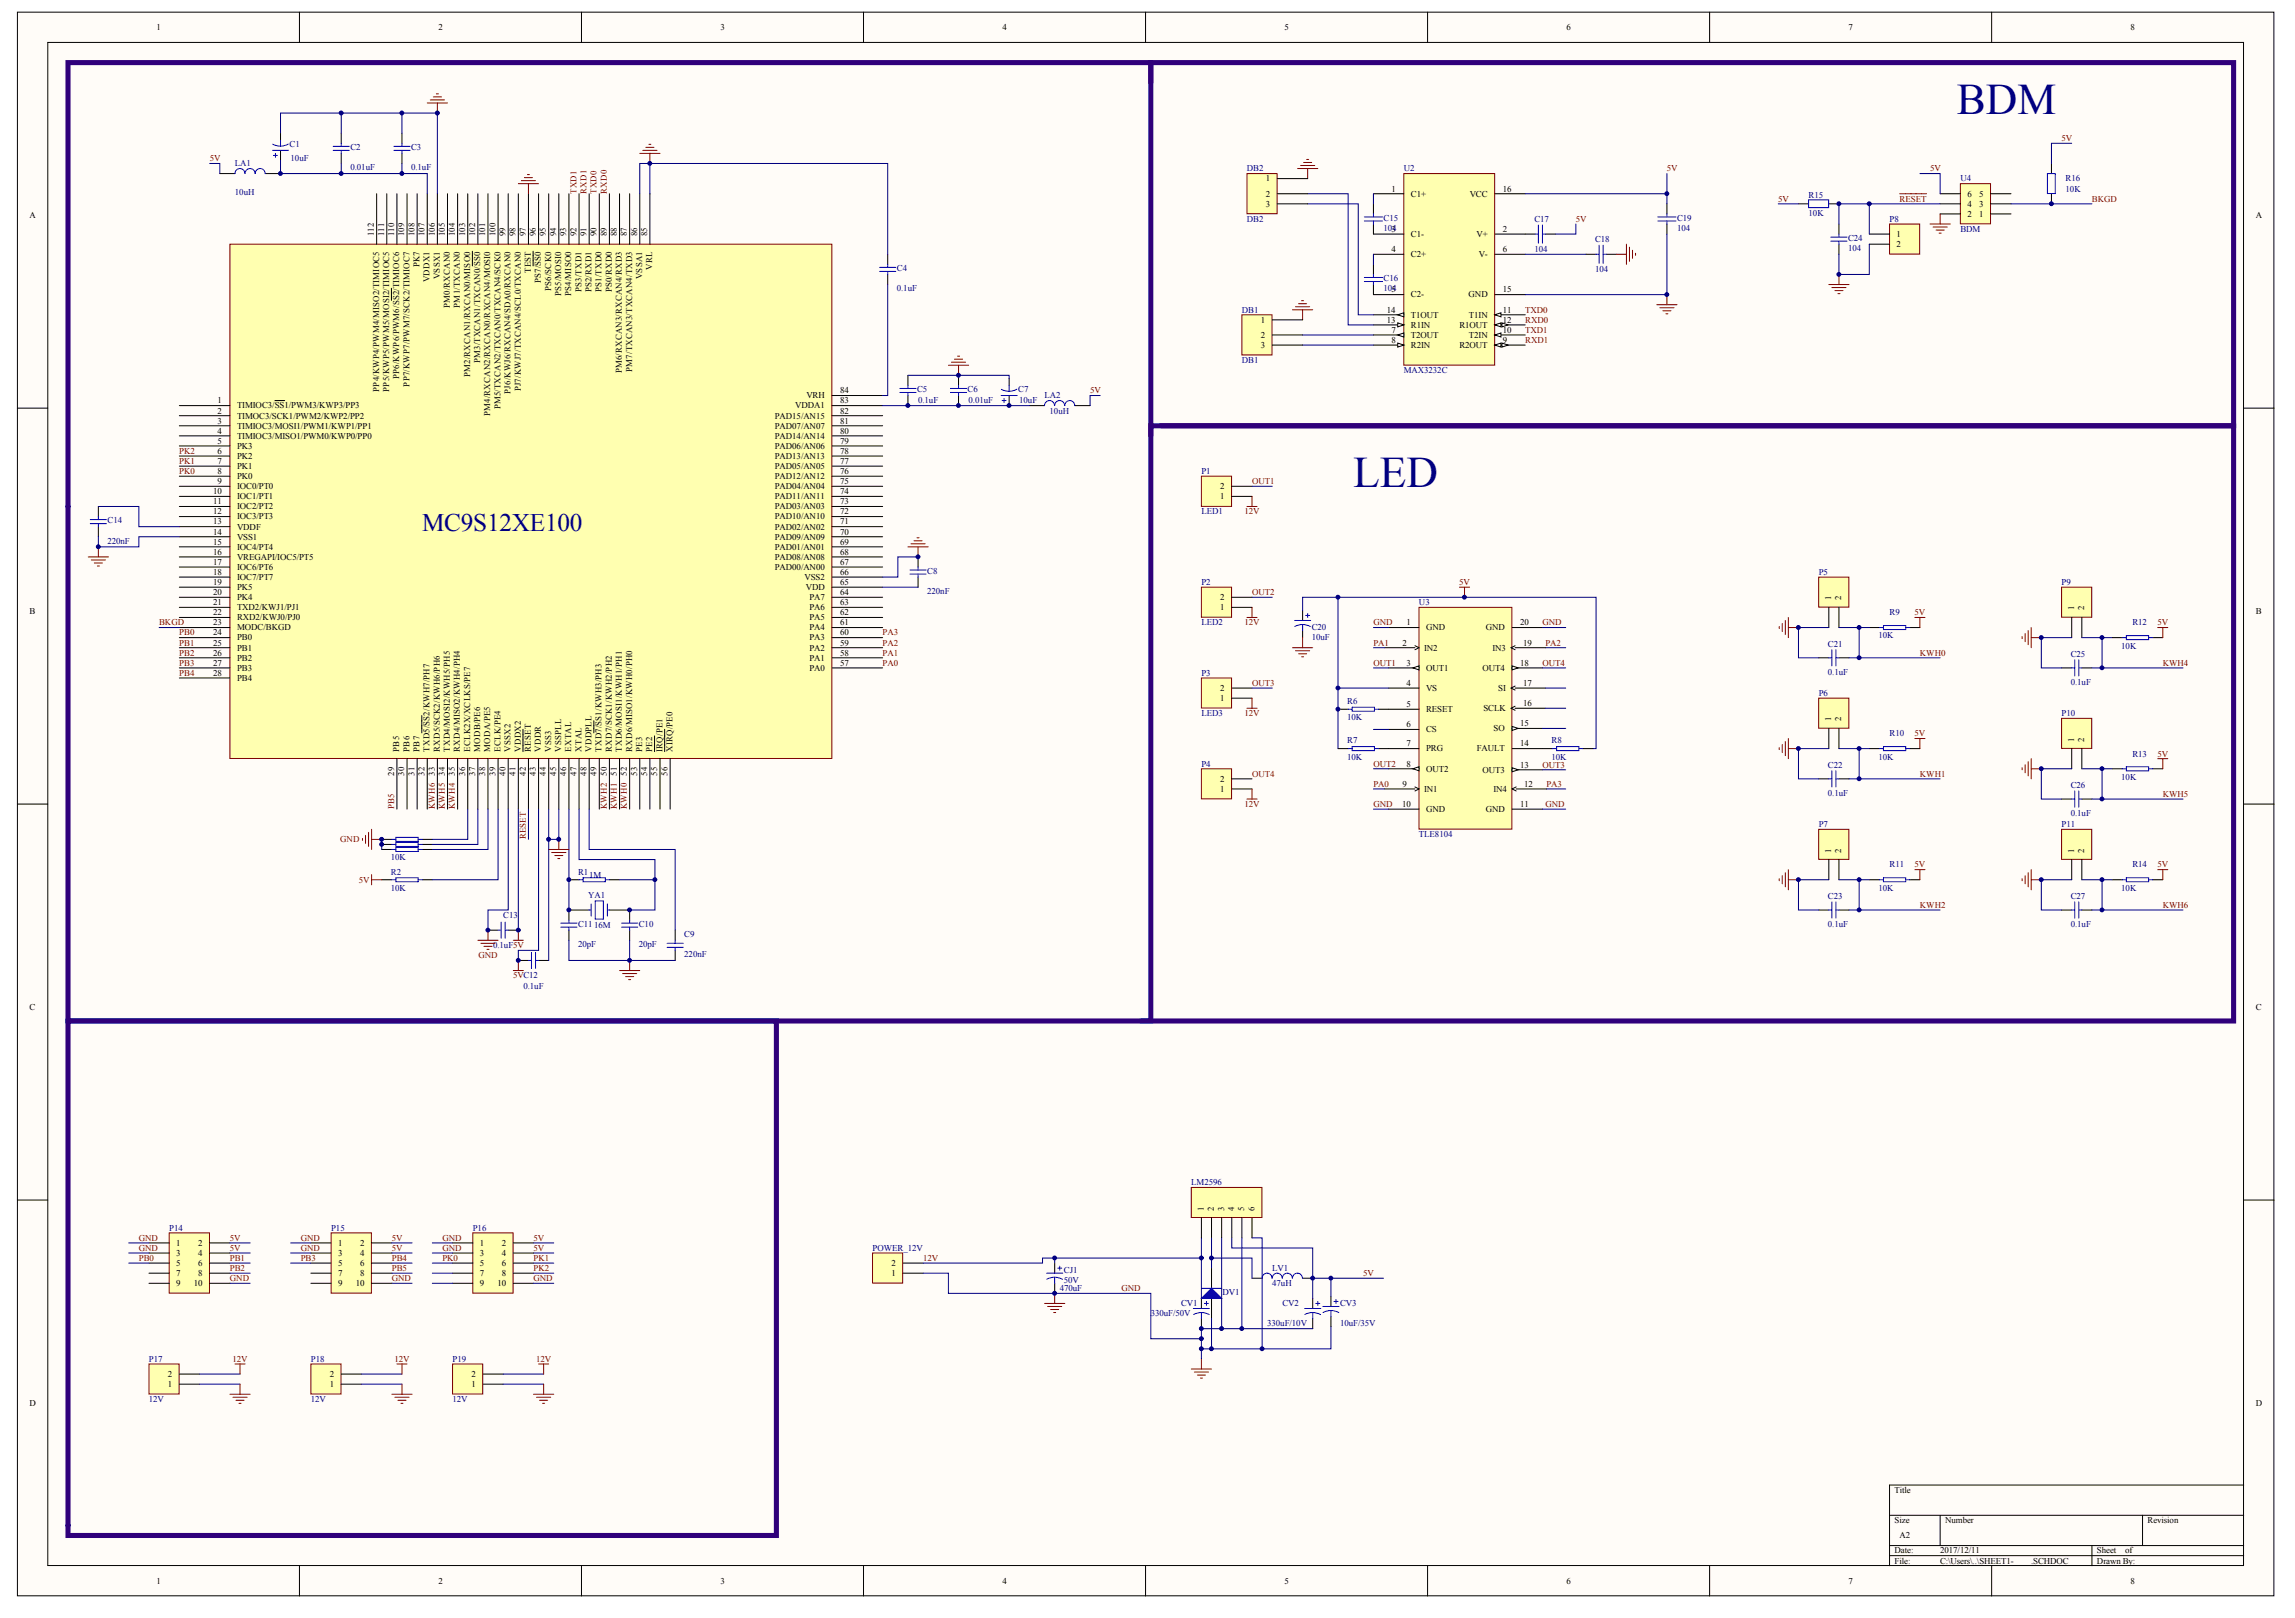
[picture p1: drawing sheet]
<svg xmlns="http://www.w3.org/2000/svg" width="287mm" height="202mm" viewBox="0 0 287 202" stroke-linecap="round" stroke-linejoin="round" font-family="sans-serif">
<defs><g id="words">
<g font-size="5.5" fill="#000080">
<text x="244.5" y="14.2">BDM</text>
<text x="169.1" y="60.8">LED</text>
</g>
<text font-size="3.2" fill="#000080" x="52.8" y="66.4">MC9S12XE100</text>
<g font-size="1.1">
<text x="19.5" y="3.8">1</text>
<text x="54.8" y="3.8">2</text>
<text x="90" y="3.8">3</text>
<text x="125.3" y="3.8">4</text>
<text x="160.5" y="3.8">5</text>
<text x="195.8" y="3.8">6</text>
<text x="231" y="3.8">7</text>
<text x="266.3" y="3.8">8</text>
<text x="158.2" y="22.7">1</text>
<text x="173.9" y="23.9">1</text>
<text x="187.8" y="23.9">16</text>
<text x="3.7" y="27.2">A</text>
<text x="46.7" y="29.5" transform="rotate(-90 46.7 29.5)">112</text>
<text x="48" y="29.5" transform="rotate(-90 48 29.5)">111</text>
<text x="49.3" y="29.5" transform="rotate(-90 49.3 29.5)">110</text>
<text x="50.5" y="29.5" transform="rotate(-90 50.5 29.5)">109</text>
<text x="51.8" y="29.5" transform="rotate(-90 51.8 29.5)">108</text>
<text x="53.1" y="29.5" transform="rotate(-90 53.1 29.5)">107</text>
<text x="54.3" y="29.5" transform="rotate(-90 54.3 29.5)">106</text>
<text x="55.6" y="29.5" transform="rotate(-90 55.6 29.5)">105</text>
<text x="56.9" y="29.5" transform="rotate(-90 56.9 29.5)">104</text>
<text x="58.1" y="29.5" transform="rotate(-90 58.1 29.5)">103</text>
<text x="59.4" y="29.5" transform="rotate(-90 59.4 29.5)">102</text>
<text x="60.6" y="29.5" transform="rotate(-90 60.6 29.5)">101</text>
<text x="61.9" y="29.5" transform="rotate(-90 61.9 29.5)">100</text>
<text x="63.2" y="29.5" transform="rotate(-90 63.2 29.5)">99</text>
<text x="64.4" y="29.5" transform="rotate(-90 64.4 29.5)">98</text>
<text x="65.7" y="29.5" transform="rotate(-90 65.7 29.5)">97</text>
<text x="67" y="29.5" transform="rotate(-90 67 29.5)">96</text>
<text x="68.2" y="29.5" transform="rotate(-90 68.2 29.5)">95</text>
<text x="69.5" y="29.5" transform="rotate(-90 69.5 29.5)">94</text>
<text x="70.8" y="29.5" transform="rotate(-90 70.8 29.5)">93</text>
<text x="72" y="29.5" transform="rotate(-90 72 29.5)">92</text>
<text x="73.3" y="29.5" transform="rotate(-90 73.3 29.5)">91</text>
<text x="74.6" y="29.5" transform="rotate(-90 74.6 29.5)">90</text>
<text x="75.8" y="29.5" transform="rotate(-90 75.8 29.5)">89</text>
<text x="77.1" y="29.5" transform="rotate(-90 77.1 29.5)">88</text>
<text x="78.3" y="29.5" transform="rotate(-90 78.3 29.5)">87</text>
<text x="79.6" y="29.5" transform="rotate(-90 79.6 29.5)">86</text>
<text x="80.9" y="29.5" transform="rotate(-90 80.9 29.5)">85</text>
<text x="158.2" y="24.6">2</text>
<text x="158.2" y="25.8">3</text>
<text x="173.9" y="29">3</text>
<text x="176.3" y="24.6">C1+</text>
<text x="176.3" y="29.6">C1-</text>
<text x="183.7" y="24.6">VCC</text>
<text x="184.5" y="29.6">V+</text>
<text x="187.8" y="29">2</text>
<text x="237" y="29.6">1</text>
<text x="245.9" y="27.1">2</text>
<text x="245.9" y="25.8">4</text>
<text x="245.9" y="24.6">6</text>
<text x="247.4" y="27.1">1</text>
<text x="247.4" y="25.8">3</text>
<text x="247.4" y="24.6">5</text>
<text x="281.9" y="27.2">A</text>
<text x="52.4" y="33.4" transform="rotate(-90 52.4 33.4)">PK7</text>
<text x="53.7" y="35.2" transform="rotate(-90 53.7 35.2)">VDDX1</text>
<text x="55" y="34.9" transform="rotate(-90 55 34.9)">VSSX1</text>
<text x="66.3" y="34.1" transform="rotate(-90 66.3 34.1)">TEST</text>
<text x="67.6" y="35.4" transform="rotate(-90 67.6 35.4)">PS7/SS0</text>
<text x="80.2" y="34.9" transform="rotate(-90 80.2 34.9)">VSSA1</text>
<text x="81.5" y="33.7" transform="rotate(-90 81.5 33.7)">VRL</text>
<text x="173.9" y="31.5">4</text>
<text x="176.3" y="32.1">C2+</text>
<text x="184.8" y="32.1">V-</text>
<text x="187.8" y="31.5">6</text>
<text x="237" y="30.9">2</text>
<text x="56.2" y="38.5" transform="rotate(-90 56.2 38.5)">PM0/RXCAN0</text>
<text x="57.5" y="38.4" transform="rotate(-90 57.5 38.4)">PM1/TXCAN0</text>
<text x="68.9" y="36.3" transform="rotate(-90 68.9 36.3)">PS6/SCK0</text>
<text x="70.1" y="37" transform="rotate(-90 70.1 37)">PS5/MOSI0</text>
<text x="71.4" y="37" transform="rotate(-90 71.4 37)">PS4/MISO0</text>
<text x="72.7" y="36.5" transform="rotate(-90 72.7 36.5)">PS3/TXD1</text>
<text x="73.9" y="36.5" transform="rotate(-90 73.9 36.5)">PS2/RXD1</text>
<text x="75.2" y="36.5" transform="rotate(-90 75.2 36.5)">PS1/TXD0</text>
<text x="76.5" y="36.5" transform="rotate(-90 76.5 36.5)">PS0/RXD0</text>
<text x="157.6" y="40.3">1</text>
<text x="173.3" y="39.1">14</text>
<text x="173.3" y="40.3">13</text>
<text x="173.9" y="41.6">7</text>
<text x="173.9" y="36.5">5</text>
<text x="176.3" y="39.7">T1OUT</text>
<text x="176.3" y="40.9">R1IN</text>
<text x="176.3" y="37.2">C2-</text>
<text x="182.4" y="40.9">R1OUT</text>
<text x="183.5" y="37.2">GND</text>
<text x="183.6" y="39.7">T1IN</text>
<text x="187.8" y="39.1">11</text>
<text x="187.8" y="41.6">10</text>
<text x="187.8" y="40.3">12</text>
<text x="187.8" y="36.5">15</text>
<text x="49.9" y="47.3" transform="rotate(-90 49.9 47.3)">PP6/KWP6/PWM6/SS2/TIMIOC6</text>
<text x="58.7" y="47.1" transform="rotate(-90 58.7 47.1)">PM2/RXCAN1/RXCAN0/MISO0</text>
<text x="60" y="45.4" transform="rotate(-90 60 45.4)">PM3/TXCAN1/TXCAN0/SS0</text>
<text x="77.7" y="46.6" transform="rotate(-90 77.7 46.6)">PM6/RXCAN3/RXCAN4/RXD3</text>
<text x="79" y="46.5" transform="rotate(-90 79 46.5)">PM7/TXCAN3/TXCAN4/TXD3</text>
<text x="157.6" y="42.2">2</text>
<text x="157.6" y="43.5">3</text>
<text x="173.9" y="42.8">8</text>
<text x="176.3" y="42.2">T2OUT</text>
<text x="176.3" y="43.5">R2IN</text>
<text x="182.4" y="43.5">R2OUT</text>
<text x="183.6" y="42.2">T2IN</text>
<text x="187.8" y="42.8">9</text>
<text x="27.2" y="50.4">1</text>
<text x="27.2" y="51.7">2</text>
<text x="27.2" y="52.9">3</text>
<text x="29.6" y="51">TIMIOC3/SS1/PWM3/KWP3/PP3</text>
<text x="29.6" y="52.3">TIMOC3/SCK1/PWM2/KWP2/PP2</text>
<text x="29.6" y="53.6">TIMIOC3/MOSI1/PWM1/KWP1/PP1</text>
<text x="47.4" y="48.9" transform="rotate(-90 47.4 48.9)">PP4/KWP4/PWM4/MISO2/TIMIOC5</text>
<text x="48.6" y="48.9" transform="rotate(-90 48.6 48.9)">PP5/KWP5/PWM5/MOSI2/TIMIOC5</text>
<text x="51.2" y="48.3" transform="rotate(-90 51.2 48.3)">PP7/KWP7/PWM7/SCK2/TIMIOC7</text>
<text x="61.3" y="52" transform="rotate(-90 61.3 52)">PM4/RXCAN2/RXCAN0/RXCAN4/MOSI0</text>
<text x="62.5" y="51.1" transform="rotate(-90 62.5 51.1)">PM5/TXCAN2/TXCAN0/TXCAN4/SCK0</text>
<text x="63.8" y="49.2" transform="rotate(-90 63.8 49.2)">PJ6/KWJ6/RXCAN4/SDA0/RXCAN0</text>
<text x="65.1" y="48.9" transform="rotate(-90 65.1 48.9)">PJ7/KWJ7/TXCAN4/SCL0/TXCAN0</text>
<text x="96.8" y="53.6">PAD07/AN07</text>
<text x="96.8" y="52.3">PAD15/AN15</text>
<text x="99.4" y="51">VDDA1</text>
<text x="100.8" y="49.8">VRH</text>
<text x="105" y="52.9">81</text>
<text x="105" y="51.7">82</text>
<text x="105" y="50.4">83</text>
<text x="105" y="49.1">84</text>
<text x="27.2" y="54.2">4</text>
<text x="27.2" y="55.4">5</text>
<text x="27.2" y="56.7">6</text>
<text x="27.2" y="58">7</text>
<text x="27.2" y="59.2">8</text>
<text x="29.6" y="54.8">TIMIOC3/MISO1/PWM0/KWP0/PP0</text>
<text x="29.6" y="56.1">PK3</text>
<text x="29.6" y="57.3">PK2</text>
<text x="29.6" y="58.6">PK1</text>
<text x="29.6" y="59.9">PK0</text>
<text x="96.8" y="59.9">PAD12/AN12</text>
<text x="96.8" y="58.6">PAD05/AN05</text>
<text x="96.8" y="57.3">PAD13/AN13</text>
<text x="96.8" y="56.1">PAD06/AN06</text>
<text x="96.8" y="54.8">PAD14/AN14</text>
<text x="105" y="59.2">76</text>
<text x="105" y="58">77</text>
<text x="105" y="56.7">78</text>
<text x="105" y="55.4">79</text>
<text x="105" y="54.2">80</text>
<text x="26.6" y="61.7">10</text>
<text x="26.6" y="63">11</text>
<text x="26.6" y="64.3">12</text>
<text x="26.6" y="65.5">13</text>
<text x="27.2" y="60.5">9</text>
<text x="29.6" y="61.1">IOC0/PT0</text>
<text x="29.6" y="62.4">IOC1/PT1</text>
<text x="29.6" y="63.6">IOC2/PT2</text>
<text x="29.6" y="64.9">IOC3/PT3</text>
<text x="96.8" y="64.9">PAD10/AN10</text>
<text x="96.8" y="63.6">PAD03/AN03</text>
<text x="96.8" y="62.4">PAD11/AN11</text>
<text x="96.8" y="61.1">PAD04/AN04</text>
<text x="105" y="65.5">71</text>
<text x="105" y="64.3">72</text>
<text x="105" y="63">73</text>
<text x="105" y="61.7">74</text>
<text x="105" y="60.5">75</text>
<text x="152.5" y="62.4">1</text>
<text x="152.5" y="61.1">2</text>
<text x="26.6" y="66.8">14</text>
<text x="26.6" y="68">15</text>
<text x="26.6" y="69.3">16</text>
<text x="26.6" y="70.6">17</text>
<text x="26.6" y="71.8">18</text>
<text x="29.6" y="66.2">VDDF</text>
<text x="29.6" y="67.4">VSS1</text>
<text x="29.6" y="68.7">IOC4/PT4</text>
<text x="29.6" y="69.9">VREGAPI/IOC5/PT5</text>
<text x="29.6" y="71.2">IOC6/PT6</text>
<text x="96.8" y="71.2">PAD00/AN00</text>
<text x="96.8" y="69.9">PAD08/AN08</text>
<text x="96.8" y="68.7">PAD01/AN01</text>
<text x="96.8" y="67.4">PAD09/AN09</text>
<text x="96.8" y="66.2">PAD02/AN02</text>
<text x="105" y="71.8">66</text>
<text x="105" y="70.6">67</text>
<text x="105" y="69.3">68</text>
<text x="105" y="68">69</text>
<text x="105" y="66.8">70</text>
<text x="3.7" y="76.7">B</text>
<text x="26.6" y="73.1">19</text>
<text x="26.6" y="74.3">20</text>
<text x="26.6" y="75.6">21</text>
<text x="26.6" y="76.9">22</text>
<text x="29.6" y="72.5">IOC7/PT7</text>
<text x="29.6" y="73.7">PK5</text>
<text x="29.6" y="75">PK4</text>
<text x="29.6" y="76.2">TXD2/KWJ1/PJ1</text>
<text x="29.6" y="77.5">RXD2/KWJ0/PJ0</text>
<text x="100.5" y="72.5">VSS2</text>
<text x="100.7" y="73.7">VDD</text>
<text x="101.1" y="77.5">PA5</text>
<text x="101.1" y="76.2">PA6</text>
<text x="101.1" y="75">PA7</text>
<text x="105" y="76.9">62</text>
<text x="105" y="75.6">63</text>
<text x="105" y="74.3">64</text>
<text x="105" y="73.1">65</text>
<text x="152.5" y="76.2">1</text>
<text x="152.5" y="75">2</text>
<text x="228.8" y="75" transform="rotate(-90 228.8 75)">1</text>
<text x="230.1" y="75" transform="rotate(-90 230.1 75)">2</text>
<text x="259.2" y="76.3" transform="rotate(-90 259.2 76.3)">1</text>
<text x="260.5" y="76.3" transform="rotate(-90 260.5 76.3)">2</text>
<text x="281.9" y="76.7">B</text>
<text x="26.6" y="78.1">23</text>
<text x="26.6" y="79.4">24</text>
<text x="26.6" y="80.6">25</text>
<text x="26.6" y="81.9">26</text>
<text x="26.6" y="83.2">27</text>
<text x="29.6" y="78.8">MODC/BKGD</text>
<text x="29.6" y="80">PB0</text>
<text x="29.6" y="81.3">PB1</text>
<text x="29.6" y="82.5">PB2</text>
<text x="29.6" y="83.8">PB3</text>
<text x="101.1" y="83.8">PA0</text>
<text x="101.1" y="82.5">PA1</text>
<text x="101.1" y="81.3">PA2</text>
<text x="101.1" y="80">PA3</text>
<text x="101.1" y="78.8">PA4</text>
<text x="105" y="83.2">57</text>
<text x="105" y="81.9">58</text>
<text x="105" y="80.6">59</text>
<text x="105" y="79.4">60</text>
<text x="105" y="78.1">61</text>
<text x="175.3" y="80.6">2</text>
<text x="175.8" y="78.1">1</text>
<text x="175.8" y="83.2">3</text>
<text x="178" y="81.3">IN2</text>
<text x="178.2" y="78.8">GND</text>
<text x="178.2" y="83.8">OUT1</text>
<text x="185.3" y="83.8">OUT4</text>
<text x="185.7" y="78.8">GND</text>
<text x="186.5" y="81.3">IN3</text>
<text x="190" y="83.2">18</text>
<text x="190" y="78.1">20</text>
<text x="190.4" y="80.6">19</text>
<text x="26.6" y="84.4">28</text>
<text x="29.6" y="85.1">PB4</text>
<text x="152.5" y="87.6">1</text>
<text x="152.5" y="86.3">2</text>
<text x="175.8" y="85.7">4</text>
<text x="175.8" y="88.3">5</text>
<text x="178.2" y="86.3">VS</text>
<text x="178.2" y="89">RESET</text>
<text x="185.4" y="88.8">SCLK</text>
<text x="187.2" y="86.3">SI</text>
<text x="190.4" y="88.2">16</text>
<text x="190.4" y="85.7">17</text>
<text x="49.9" y="93.9" transform="rotate(-90 49.9 93.9)">PB5</text>
<text x="51.2" y="93.9" transform="rotate(-90 51.2 93.9)">PB6</text>
<text x="52.4" y="93.9" transform="rotate(-90 52.4 93.9)">PB7</text>
<text x="53.7" y="93.9" transform="rotate(-90 53.7 93.9)">TXD5/SS2/KWH7/PH7</text>
<text x="55" y="93.9" transform="rotate(-90 55 93.9)">RXD5/SCK2/KWH6/PH6</text>
<text x="56.2" y="93.9" transform="rotate(-90 56.2 93.9)">TXD4/MOSI2/KWH5/PH5</text>
<text x="57.5" y="93.9" transform="rotate(-90 57.5 93.9)">RXD4/MISO2/KWH4/PH4</text>
<text x="58.7" y="93.9" transform="rotate(-90 58.7 93.9)">ECLK2X/XCLKS/PE7</text>
<text x="60" y="93.9" transform="rotate(-90 60 93.9)">MODB/PE6</text>
<text x="61.3" y="93.9" transform="rotate(-90 61.3 93.9)">MODA/PE5</text>
<text x="62.5" y="93.9" transform="rotate(-90 62.5 93.9)">ECLK/PE4</text>
<text x="63.8" y="93.9" transform="rotate(-90 63.8 93.9)">VSSX2</text>
<text x="65.1" y="93.9" transform="rotate(-90 65.1 93.9)">VDDX2</text>
<text x="66.3" y="93.9" transform="rotate(-90 66.3 93.9)">RESET</text>
<text x="67.6" y="93.9" transform="rotate(-90 67.6 93.9)">VDDR</text>
<text x="68.9" y="93.9" transform="rotate(-90 68.9 93.9)">VSS3</text>
<text x="70.1" y="93.9" transform="rotate(-90 70.1 93.9)">VSSPLL</text>
<text x="71.4" y="93.9" transform="rotate(-90 71.4 93.9)">EXTAL</text>
<text x="72.7" y="93.9" transform="rotate(-90 72.7 93.9)">XTAL</text>
<text x="73.9" y="93.9" transform="rotate(-90 73.9 93.9)">VDDPLL</text>
<text x="75.2" y="93.9" transform="rotate(-90 75.2 93.9)">TXD7/SS1/KWH3/PH3</text>
<text x="76.5" y="93.9" transform="rotate(-90 76.5 93.9)">RXD7/SCK1/KWH2/PH2</text>
<text x="77.7" y="93.9" transform="rotate(-90 77.7 93.9)">TXD6/MOSI1/KWH1/PH1</text>
<text x="79" y="93.9" transform="rotate(-90 79 93.9)">RXD6/MISO1/KWH0/PH0</text>
<text x="80.2" y="93.9" transform="rotate(-90 80.2 93.9)">PE3</text>
<text x="81.5" y="93.9" transform="rotate(-90 81.5 93.9)">PE2</text>
<text x="82.8" y="93.9" transform="rotate(-90 82.8 93.9)">IRQ/PE1</text>
<text x="84" y="93.9" transform="rotate(-90 84 93.9)">XIRQ/PE0</text>
<text x="175.8" y="90.9">6</text>
<text x="175.8" y="93.3">7</text>
<text x="175.8" y="95.8">8</text>
<text x="178.2" y="91.5">CS</text>
<text x="178.2" y="93.9">PRG</text>
<text x="184.6" y="93.9">FAULT</text>
<text x="186.7" y="91.4">SO</text>
<text x="190" y="95.9">13</text>
<text x="190" y="93.3">14</text>
<text x="190" y="90.7">15</text>
<text x="228.8" y="90.1" transform="rotate(-90 228.8 90.1)">1</text>
<text x="230.1" y="90.1" transform="rotate(-90 230.1 90.1)">2</text>
<text x="259.2" y="92.6" transform="rotate(-90 259.2 92.6)">1</text>
<text x="260.5" y="92.6" transform="rotate(-90 260.5 92.6)">2</text>
<text x="49.3" y="96.9" transform="rotate(-90 49.3 96.9)">29</text>
<text x="50.5" y="96.9" transform="rotate(-90 50.5 96.9)">30</text>
<text x="51.8" y="96.9" transform="rotate(-90 51.8 96.9)">31</text>
<text x="53.1" y="96.9" transform="rotate(-90 53.1 96.9)">32</text>
<text x="54.3" y="96.9" transform="rotate(-90 54.3 96.9)">33</text>
<text x="55.6" y="96.9" transform="rotate(-90 55.6 96.9)">34</text>
<text x="56.9" y="96.9" transform="rotate(-90 56.9 96.9)">35</text>
<text x="58.1" y="96.9" transform="rotate(-90 58.1 96.9)">36</text>
<text x="59.4" y="96.9" transform="rotate(-90 59.4 96.9)">37</text>
<text x="60.6" y="96.9" transform="rotate(-90 60.6 96.9)">38</text>
<text x="61.9" y="96.9" transform="rotate(-90 61.9 96.9)">39</text>
<text x="63.2" y="96.9" transform="rotate(-90 63.2 96.9)">40</text>
<text x="64.4" y="96.9" transform="rotate(-90 64.4 96.9)">41</text>
<text x="65.7" y="96.9" transform="rotate(-90 65.7 96.9)">42</text>
<text x="67" y="96.9" transform="rotate(-90 67 96.9)">43</text>
<text x="68.2" y="96.9" transform="rotate(-90 68.2 96.9)">44</text>
<text x="69.5" y="96.9" transform="rotate(-90 69.5 96.9)">45</text>
<text x="70.8" y="96.9" transform="rotate(-90 70.8 96.9)">46</text>
<text x="72" y="96.9" transform="rotate(-90 72 96.9)">47</text>
<text x="73.3" y="96.9" transform="rotate(-90 73.3 96.9)">48</text>
<text x="74.6" y="96.9" transform="rotate(-90 74.6 96.9)">49</text>
<text x="75.8" y="96.9" transform="rotate(-90 75.8 96.9)">50</text>
<text x="77.1" y="96.9" transform="rotate(-90 77.1 96.9)">51</text>
<text x="78.3" y="96.9" transform="rotate(-90 78.3 96.9)">52</text>
<text x="79.6" y="96.9" transform="rotate(-90 79.6 96.9)">53</text>
<text x="80.9" y="96.9" transform="rotate(-90 80.9 96.9)">54</text>
<text x="82.1" y="96.9" transform="rotate(-90 82.1 96.9)">55</text>
<text x="83.4" y="96.9" transform="rotate(-90 83.4 96.9)">56</text>
<text x="152.5" y="98.9">1</text>
<text x="152.5" y="97.7">2</text>
<text x="175.2" y="100.8">10</text>
<text x="175.3" y="98.3">9</text>
<text x="178" y="98.9">IN1</text>
<text x="178.2" y="96.4">OUT2</text>
<text x="178.2" y="101.4">GND</text>
<text x="185.3" y="96.5">OUT3</text>
<text x="185.7" y="101.4">GND</text>
<text x="186.6" y="98.9">IN4</text>
<text x="190" y="100.8">11</text>
<text x="190.5" y="98.3">12</text>
<text x="228.8" y="106.5" transform="rotate(-90 228.8 106.5)">1</text>
<text x="230.1" y="106.5" transform="rotate(-90 230.1 106.5)">2</text>
<text x="259.2" y="106.5" transform="rotate(-90 259.2 106.5)">1</text>
<text x="260.5" y="106.5" transform="rotate(-90 260.5 106.5)">2</text>
<text x="3.7" y="126.2">C</text>
<text x="281.9" y="126.2">C</text>
<text x="22" y="155.6">1</text>
<text x="24.8" y="155.6">2</text>
<text x="42.3" y="155.6">1</text>
<text x="45" y="155.6">2</text>
<text x="60" y="155.6">1</text>
<text x="62.7" y="155.6">2</text>
<text x="150.4" y="151.2" transform="rotate(-90 150.4 151.2)">1</text>
<text x="151.7" y="151.2" transform="rotate(-90 151.7 151.2)">2</text>
<text x="153" y="151.2" transform="rotate(-90 153 151.2)">3</text>
<text x="154.2" y="151.2" transform="rotate(-90 154.2 151.2)">4</text>
<text x="155.5" y="151.2" transform="rotate(-90 155.5 151.2)">5</text>
<text x="156.8" y="151.2" transform="rotate(-90 156.8 151.2)">6</text>
<text x="22" y="156.9">3</text>
<text x="22" y="158.2">5</text>
<text x="22" y="159.4">7</text>
<text x="22" y="160.7">9</text>
<text x="24.2" y="160.7">10</text>
<text x="24.8" y="156.9">4</text>
<text x="24.8" y="158.2">6</text>
<text x="24.8" y="159.4">8</text>
<text x="42.3" y="156.9">3</text>
<text x="42.3" y="158.2">5</text>
<text x="42.3" y="159.4">7</text>
<text x="42.3" y="160.7">9</text>
<text x="44.5" y="160.7">10</text>
<text x="45" y="156.9">4</text>
<text x="45" y="158.2">6</text>
<text x="45" y="159.4">8</text>
<text x="60" y="156.9">3</text>
<text x="60" y="158.2">5</text>
<text x="60" y="159.4">7</text>
<text x="60" y="160.7">9</text>
<text x="62.2" y="160.7">10</text>
<text x="62.7" y="156.9">4</text>
<text x="62.7" y="158.2">6</text>
<text x="62.7" y="159.4">8</text>
<text x="111.4" y="159.4">1</text>
<text x="111.4" y="158.2">2</text>
<text x="21" y="173.3">1</text>
<text x="21" y="172">2</text>
<text x="41.2" y="173.3">1</text>
<text x="41.2" y="172">2</text>
<text x="58.9" y="173.3">1</text>
<text x="58.9" y="172">2</text>
<text x="3.7" y="175.6">D</text>
<text x="281.9" y="175.6">D</text>
<text x="236.8" y="186.5">Title</text>
<text x="236.8" y="190.3">Size</text>
<text x="243.1" y="190.3">Number</text>
<text x="268.4" y="190.3">Revision</text>
<text x="19.5" y="197.9">1</text>
<text x="54.8" y="197.9">2</text>
<text x="90" y="197.9">3</text>
<text x="125.3" y="197.9">4</text>
<text x="160.5" y="197.9">5</text>
<text x="195.8" y="197.9">6</text>
<text x="231" y="197.9">7</text>
<text x="236.8" y="194.1">Date:</text>
<text x="236.8" y="195.3">File:</text>
<text x="237.4" y="192.2">A2</text>
<text x="242.5" y="194.1">2017/12/11</text>
<text x="242.5" y="195.3">C:\Users\..\SHEET1-</text>
<text x="253.8" y="195.3">.SCHDOC</text>
<text x="262.1" y="194.1">Sheet</text>
<text x="262.1" y="195.3">Drawn By:</text>
<text x="265.6" y="194.1">of</text>
<text x="266.3" y="197.9">8</text>
</g>
<g font-size="1.1" fill="#800000">
<text x="257.6" y="17.6">5V</text>
<text x="26.2" y="20.2">5V</text>
<text x="208.3" y="21.4">5V</text>
<text x="241.2" y="21.4">5V</text>
<text x="72" y="24.2" transform="rotate(-90 72 24.2)">TXD1</text>
<text x="73.3" y="24.2" transform="rotate(-90 73.3 24.2)">RXD1</text>
<text x="74.6" y="24.2" transform="rotate(-90 74.6 24.2)">TXD0</text>
<text x="75.8" y="24.2" transform="rotate(-90 75.8 24.2)">RXD0</text>
<text x="196.9" y="27.7">5V</text>
<text x="222.2" y="25.2">5V</text>
<text x="237.4" y="25.2">RESET</text>
<text x="261.4" y="25.2">BKGD</text>
<text x="190.6" y="40.3">RXD0</text>
<text x="190.6" y="39.1">TXD0</text>
<text x="190.6" y="41.6">TXD1</text>
<text x="190.6" y="42.8">RXD1</text>
<text x="136.2" y="49.1">5V</text>
<text x="22.4" y="59.2">PK0</text>
<text x="22.4" y="58">PK1</text>
<text x="22.4" y="56.7">PK2</text>
<text x="155.5" y="64.3">12V</text>
<text x="156.5" y="60.5">OUT1</text>
<text x="156.5" y="74.3">OUT2</text>
<text x="182.4" y="73.1">5V</text>
<text x="239.3" y="76.9">5V</text>
<text x="19.9" y="78.1">BKGD</text>
<text x="22.4" y="79.4">PB0</text>
<text x="22.4" y="80.6">PB1</text>
<text x="22.4" y="81.9">PB2</text>
<text x="22.4" y="83.2">PB3</text>
<text x="110.3" y="83.2">PA0</text>
<text x="110.3" y="81.9">PA1</text>
<text x="110.3" y="80.6">PA2</text>
<text x="110.3" y="79.4">PA3</text>
<text x="155.5" y="78.1">12V</text>
<text x="171.6" y="78.1">GND</text>
<text x="171.6" y="80.6">PA1</text>
<text x="171.6" y="83.2">OUT1</text>
<text x="192.8" y="83.2">OUT4</text>
<text x="192.8" y="78.1">GND</text>
<text x="193.1" y="80.6">PA2</text>
<text x="239.9" y="81.9">KWH0</text>
<text x="269.6" y="78.1">5V</text>
<text x="270.3" y="83.2">KWH4</text>
<text x="22.4" y="84.4">PB4</text>
<text x="155.5" y="89.5">12V</text>
<text x="156.5" y="85.7">OUT3</text>
<text x="171.6" y="95.8">OUT2</text>
<text x="192.8" y="95.9">OUT3</text>
<text x="239.3" y="92">5V</text>
<text x="269.6" y="94.5">5V</text>
<text x="49.3" y="101.1" transform="rotate(-90 49.3 101.1)">PB5</text>
<text x="54.3" y="101.1" transform="rotate(-90 54.3 101.1)">KWH6</text>
<text x="55.6" y="101.1" transform="rotate(-90 55.6 101.1)">KWH5</text>
<text x="56.9" y="101.1" transform="rotate(-90 56.9 101.1)">KWH4</text>
<text x="75.8" y="101.1" transform="rotate(-90 75.8 101.1)">KWH2</text>
<text x="77.1" y="101.1" transform="rotate(-90 77.1 101.1)">KWH1</text>
<text x="78.3" y="101.1" transform="rotate(-90 78.3 101.1)">KWH0</text>
<text x="155.5" y="100.8">12V</text>
<text x="156.5" y="97">OUT4</text>
<text x="171.6" y="98.3">PA0</text>
<text x="171.6" y="100.8">GND</text>
<text x="193.1" y="100.8">GND</text>
<text x="193.3" y="98.3">PA3</text>
<text x="239.9" y="97">KWH1</text>
<text x="270.3" y="99.6">KWH5</text>
<text x="42.5" y="105.2">GND</text>
<text x="65.7" y="104.9" transform="rotate(-90 65.7 104.9)">RESET</text>
<text x="44.9" y="110.3">5V</text>
<text x="239.3" y="108.4">5V</text>
<text x="239.9" y="113.4">KWH2</text>
<text x="269.6" y="108.4">5V</text>
<text x="270.3" y="113.4">KWH6</text>
<text x="59.8" y="119.7">GND</text>
<text x="64.1" y="122.2">5VC12</text>
<text x="17.4" y="155">GND</text>
<text x="28.7" y="155">5V</text>
<text x="37.6" y="155">GND</text>
<text x="49" y="155">5V</text>
<text x="55.3" y="155">GND</text>
<text x="66.7" y="155">5V</text>
<text x="17.4" y="156.3">GND</text>
<text x="17.4" y="157.5">PB0</text>
<text x="28.7" y="160.1">GND</text>
<text x="28.7" y="156.3">5V</text>
<text x="28.7" y="157.5">PB1</text>
<text x="28.7" y="158.8">PB2</text>
<text x="37.6" y="156.3">GND</text>
<text x="37.6" y="157.5">PB3</text>
<text x="49" y="160.1">GND</text>
<text x="49" y="156.3">5V</text>
<text x="49" y="157.5">PB4</text>
<text x="49" y="158.8">PB5</text>
<text x="55.3" y="156.3">GND</text>
<text x="55.3" y="157.5">PK0</text>
<text x="66.7" y="160.1">GND</text>
<text x="66.7" y="156.3">5V</text>
<text x="66.7" y="157.5">PK1</text>
<text x="66.7" y="158.8">PK2</text>
<text x="115.4" y="157.5">12V</text>
<text x="140.2" y="161.3">GND</text>
<text x="170.4" y="159.4">5V</text>
<text x="29.1" y="170.1">12V</text>
<text x="49.3" y="170.1">12V</text>
<text x="67" y="170.1">12V</text>
</g>
<g font-size="1.1" fill="#000080">
<text x="29.4" y="20.8">LA1</text>
<text x="36.2" y="18.4">C1</text>
<text x="36.3" y="20.2">10uF</text>
<text x="43.8" y="21.3">0.01uF</text>
<text x="43.8" y="18.8">C2</text>
<text x="51.4" y="21.3">0.1uF</text>
<text x="51.4" y="18.8">C3</text>
<text x="155.8" y="21.4">DB2</text>
<text x="175.4" y="21.4">U2</text>
<text x="245" y="22.7">U4</text>
<text x="258.1" y="23.9">10K</text>
<text x="258.1" y="22.7">R16</text>
<text x="29.4" y="24.3">10uH</text>
<text x="155.8" y="27.7">DB2</text>
<text x="172.9" y="27.6">C15</text>
<text x="172.9" y="28.8">104</text>
<text x="191.7" y="27.7">C17</text>
<text x="209.6" y="27.6">C19</text>
<text x="209.6" y="28.8">104</text>
<text x="226" y="27">10K</text>
<text x="226" y="24.7">R15</text>
<text x="236.1" y="27.7">P8</text>
<text x="245" y="29">BDM</text>
<text x="112.1" y="33.9">C4</text>
<text x="172.9" y="35.2">C16</text>
<text x="191.7" y="31.5">104</text>
<text x="199.3" y="30.2">C18</text>
<text x="199.3" y="34">104</text>
<text x="231" y="31.4">104</text>
<text x="231" y="30.1">C24</text>
<text x="112.1" y="36.4">0.1uF</text>
<text x="155.2" y="39.1">DB1</text>
<text x="172.9" y="36.4">104</text>
<text x="155.2" y="45.4">DB1</text>
<text x="175.4" y="46.6">MAX3232C</text>
<text x="114.6" y="49">C5</text>
<text x="114.7" y="50.4">0.1uF</text>
<text x="120.9" y="49">C6</text>
<text x="121.1" y="50.4">0.01uF</text>
<text x="127.3" y="49">C7</text>
<text x="127.4" y="50.4">10uF</text>
<text x="130.5" y="49.8">LA2</text>
<text x="131.2" y="51.7">10uH</text>
<text x="150.1" y="59.2">P1</text>
<text x="13.4" y="65.4">C14</text>
<text x="150.1" y="64.3">LED1</text>
<text x="13.4" y="67.9">220nF</text>
<text x="115.9" y="71.7">C8</text>
<text x="227.3" y="71.8">P5</text>
<text x="115.9" y="74.2">220nF</text>
<text x="150.1" y="73.1">P2</text>
<text x="177.3" y="75.6">U3</text>
<text x="236.1" y="76.9">R9</text>
<text x="257.6" y="73.1">P9</text>
<text x="150.1" y="78.1">LED2</text>
<text x="163.9" y="80">10uF</text>
<text x="163.9" y="78.8">C20</text>
<text x="228.4" y="80.8">C21</text>
<text x="234.7" y="79.8">10K</text>
<text x="258.8" y="82">C25</text>
<text x="265.1" y="81">10K</text>
<text x="266.5" y="78.1">R12</text>
<text x="150.1" y="84.4">P3</text>
<text x="150.1" y="89.5">LED3</text>
<text x="168.4" y="88">R6</text>
<text x="168.4" y="90">10K</text>
<text x="227.3" y="87">P6</text>
<text x="228.4" y="84.3">0.1uF</text>
<text x="257.6" y="89.5">P10</text>
<text x="258.8" y="85.6">0.1uF</text>
<text x="150.1" y="95.8">P4</text>
<text x="168.4" y="92.9">R7</text>
<text x="168.4" y="94.9">10K</text>
<text x="193.9" y="92.9">R8</text>
<text x="193.9" y="94.9">10K</text>
<text x="228.4" y="95.9">C22</text>
<text x="234.7" y="94.9">10K</text>
<text x="236.1" y="92">R10</text>
<text x="266.5" y="94.5">R13</text>
<text x="228.4" y="99.4">0.1uF</text>
<text x="258.8" y="98.4">C26</text>
<text x="258.8" y="101.9">0.1uF</text>
<text x="265.1" y="97.4">10K</text>
<text x="48.8" y="107.5">10K</text>
<text x="177.3" y="104.6">TLE8104</text>
<text x="227.3" y="103.3">P7</text>
<text x="257.6" y="103.3">P11</text>
<text x="48.8" y="111.3">10K</text>
<text x="48.8" y="109.3">R2</text>
<text x="72.2" y="109.3">R1</text>
<text x="73.5" y="112.2">YA1</text>
<text x="73.6" y="109.6">1M</text>
<text x="228.4" y="112.3">C23</text>
<text x="234.7" y="111.3">10K</text>
<text x="236.1" y="108.4">R11</text>
<text x="258.8" y="112.3">C27</text>
<text x="265.1" y="111.3">10K</text>
<text x="266.5" y="108.4">R14</text>
<text x="61.6" y="118.5">0.1uF5V</text>
<text x="62.9" y="114.7">C13</text>
<text x="72.2" y="118.3">20pF</text>
<text x="72.2" y="115.8">C11</text>
<text x="74.3" y="115.9">16M</text>
<text x="79.8" y="118.4">20pF</text>
<text x="79.8" y="115.9">C10</text>
<text x="85.5" y="119.6">220nF</text>
<text x="85.5" y="117.1">C9</text>
<text x="228.4" y="115.8">0.1uF</text>
<text x="258.8" y="115.8">0.1uF</text>
<text x="65.4" y="123.5">0.1uF</text>
<text x="148.9" y="148.1">LM2596</text>
<text x="21.1" y="153.7">P14</text>
<text x="41.4" y="153.7">P15</text>
<text x="59.1" y="153.7">P16</text>
<text x="109" y="156.3">POWER_12V</text>
<text x="132.4" y="161.3">470uF</text>
<text x="132.9" y="159">CJ1</text>
<text x="132.9" y="160.3">50V</text>
<text x="152.8" y="161.8">DV1</text>
<text x="159" y="160.7">47uH</text>
<text x="159" y="158.8">LV1</text>
<text x="143.8" y="164.5">330uF/50V</text>
<text x="147.6" y="163.2">CV1</text>
<text x="158.4" y="165.7">330uF/10V</text>
<text x="160.3" y="163.2">CV2</text>
<text x="167.5" y="165.7">10uF/35V</text>
<text x="167.5" y="163.2">CV3</text>
<text x="18.6" y="170.1">P17</text>
<text x="38.9" y="170.1">P18</text>
<text x="56.6" y="170.1">P19</text>
<text x="18.6" y="175.2">12V</text>
<text x="38.9" y="175.2">12V</text>
<text x="56.6" y="175.2">12V</text>
</g>
</g></defs>
<g fill="#fffcf8" stroke="#000" stroke-width=".12">
<path d="M2.2 1.5h282v197.9h-282z"/>
<path d="M6 5.3h274.4v190.3h-274.4z"/>
</g>
<g fill="none" stroke="#000" stroke-width=".12">
<path d="M37.4 1.5v3.8M72.7 1.5v3.8M107.9 1.5v3.8M143.2 1.5v3.8M178.4 1.5v3.8M213.7 1.5v3.8M248.9 1.5v3.8M2.2 51h3.8M280.4 51h3.8M2.2 100.5h3.8M280.4 100.5h3.8M2.2 149.9h3.8"/>
<path d="M280.4 149.9h3.8M37.4 195.6v3.8M72.7 195.6v3.8M107.9 195.6v3.8M143.2 195.6v3.8M178.4 195.6v3.8M213.7 195.6v3.8M236.1 189.3h44.3M236.1 193.1h44.3M236.1 194.4h44.3M242.5 189.3v3.8M248.9 195.6v3.8"/>
<path d="M261.4 193.1v2.5M267.8 189.3v3.8M280.4 185.5h-44.3v10.1"/>
</g>
<path d="M175.4 21.7h11.4v23.9h-11.4z" fill="#ffffb0" stroke="#800000" stroke-width=".12"/>
<path d="M186.8 39.3h3.8" fill="none" stroke="#000" stroke-width=".13"/>
<path d="M186.8 39.3l.8-.2v.5z" fill="#fffcf8" stroke="#000" stroke-width=".12"/>
<path d="M186.8 41.9h3.8" fill="none" stroke="#000" stroke-width=".13"/>
<path d="M186.8 41.9l.8-.3v.5z" fill="#fffcf8" stroke="#000" stroke-width=".12"/>
<path d="M186.8 40.6h3.8" fill="none" stroke="#000" stroke-width=".13"/>
<g fill="#fffcf8" stroke="#000" stroke-width=".12">
<path d="M186.8 40.6l.8-.3v.5z"/>
<path d="M187.7 40.3l.8 .3-.8 .2z"/>
</g>
<path d="M186.8 43.1h3.8" fill="none" stroke="#000" stroke-width=".13"/>
<g fill="#fffcf8" stroke="#000" stroke-width=".12">
<path d="M186.8 43.1l.8-.2v.5z"/>
<path d="M187.7 42.9l.8 .2-.8 .3z"/>
</g>
<path d="M171.6 39.3h3.8" fill="none" stroke="#000" stroke-width=".13"/>
<path d="M174.7 39.3l.7-.2v.5z" fill="#fffcf8" stroke="#000" stroke-width=".12"/>
<path d="M171.6 41.9h3.8" fill="none" stroke="#000" stroke-width=".13"/>
<path d="M174.7 41.9l.7-.3v.5z" fill="#fffcf8" stroke="#000" stroke-width=".12"/>
<path d="M171.6 40.6h3.8" fill="none" stroke="#000" stroke-width=".13"/>
<path d="M174.7 40.3l.7 .3-.7 .2z" fill="#fffcf8" stroke="#000" stroke-width=".12"/>
<path d="M171.6 43.1h3.8" fill="none" stroke="#000" stroke-width=".13"/>
<path d="M174.7 42.9l.7 .2-.7 .3z" fill="#fffcf8" stroke="#000" stroke-width=".12"/>
<g fill="none" stroke="#000" stroke-width=".13">
<path d="M171.6 28v1.2h3.8M171.6 24.2h3.8M171.6 31.8h3.8M171.6 35.5v1.3h3.8M171.6 25.5v1.2M171.6 33v1.3M186.8 29.2h5.1M186.8 24.2h3.8M186.8 31.8h3.8M186.8 36.8h3.8M193.1 29.2h1.3M198.2 31.8h1.3"/>
<path d="M200.7 31.8h1.3M208.3 25.5v1.2M208.3 28v1.2"/>
</g>
<g fill="none" stroke="#00f" stroke-width=".13">
<path d="M170.5 35.2h2.3M170.5 34.7h2.3M170.5 27.6h2.3M170.5 27.1h2.3M171.6 26.7v.4M171.6 27.6v.4M171.6 34.3v.4M171.6 35.2v.3M191.9 29.2h.4M192.3 28.1v2.3M192.8 29.2h.3M192.8 28.1v2.3"/>
<path d="M199.5 31.8h.3M199.8 30.6v2.3M200.3 31.8h.4M200.3 30.6v2.3M207.2 27.6h2.3M207.2 27.1h2.3M208.3 26.7v.4M208.3 27.6v.4"/>
</g>
<path d="M163.4 25.5h6.3v13.8h1.9M163.4 24.2h5.1v16.4h3.1M171.6 24.2v1.3M171.6 31.8v1.2M190.6 31.8h7.6M162.8 43.1h8.8" fill="none" stroke="#000080" stroke-width=".13"/>
<g fill="none" stroke="#800000" stroke-width=".13">
<path d="M161.5 38.7h2.6M161.9 38.3h1.8M162.3 37.9h1M162.7 37.6h.2M162.8 38.7v1.3M202 31.8h1.3M203.3 30.5v2.5M203.6 30.9v1.8M204 31.3v1M204.4 31.6v.3M207.1 38.1h2.5M207.4 38.4h1.8"/>
<path d="M207.8 38.8h1M208.2 39.2h.2M208.3 36.8v1.3"/>
</g>
<path d="M143.8 10.3v-2.5h135.3v45.4h-134" fill="none" stroke="#30007b" stroke-width=".63"/>
<path d="M150.1 59.5h3.8v3.8h-3.8z" fill="#ffffb0" stroke="#800000" stroke-width=".12"/>
<path d="M153.9 62h2.6M153.9 60.8h2.6" fill="none" stroke="#000" stroke-width=".13"/>
<path d="M155.8 63.3h1.3M156.5 62v1.3" fill="none" stroke="#800000" stroke-width=".13"/>
<path d="M227.3 72.1h3.8v3.8h-3.8z" fill="#ffffb0" stroke="#800000" stroke-width=".12"/>
<path d="M228.6 75.9v2.5M229.8 75.9v2.5M233.6 78.4h1.3M238.7 78.4h1.2M227.3 82.2h1.3M229.8 82.2h1.3" fill="none" stroke="#000" stroke-width=".13"/>
<path d="M234.9 78.4h.5M235.4 78.1h2.8v.6h-2.8zM238.2 78.4h.5M228.6 82.2h.3M228.9 81.2v2M229.4 81.2v2M229.4 82.2h.4" fill="none" stroke="#00f" stroke-width=".13"/>
<path d="M222.4 78.3v.2M222.7 77.9v1M223.1 77.5v1.8M223.5 77.1v2.6M223.5 78.4h1.3" fill="none" stroke="#800000" stroke-width=".13"/>
<path d="M229.8 78.4h3.8" fill="none" stroke="#000080" stroke-width=".13"/>
<path d="M143.8 54.5v-1.3h135.3v74.4h-136.5" fill="none" stroke="#30007b" stroke-width=".63"/>
<path d="M150.1 96h3.8v3.8h-3.8z" fill="#ffffb0" stroke="#800000" stroke-width=".12"/>
<path d="M153.9 98.6h2.6M153.9 97.3h2.6" fill="none" stroke="#000" stroke-width=".13"/>
<path d="M155.8 99.8h1.3M156.5 98.6v1.2" fill="none" stroke="#800000" stroke-width=".13"/>
<path d="M28.7 30.5h75.3v64.3h-75.3z" fill="#ffffb0" stroke="#800000" stroke-width=".12"/>
<g fill="none" stroke="#000" stroke-width=".13">
<path d="M35.1 16.6v.9M35.1 18.8v1.2M42.6 16.6v1.3M42.6 19.2v1.2M50.2 16.6v1.3M50.2 19.2v1.2M27.5 21.7h1.9M33.2 21.7h1.9M47.1 24.2v6.3M48.3 24.2v6.3M48.9 36v1.5M49.6 24.2v6.3"/>
<path d="M50.9 24.2v6.3M52.1 24.2v6.3M53.4 24.2v6.3M54.7 24.2v6.3M55.9 24.2v6.3M57.2 24.2v6.3M58.5 24.2v6.3M59 31.4v1.8M59.7 24.2v6.3M61 24.2v6.3M62.2 24.2v6.3M63.5 24.2v6.3"/>
<path d="M64.8 24.2v6.3M66 24.2v6.3M66.6 31.4v1.8M67.3 24.2v6.3M68.6 24.2v6.3M69.8 24.2v6.3M71.1 24.2v6.3M72.4 24.2v6.3M73.6 24.2v6.3M74.9 24.2v6.3M76.2 24.2v6.3M77.4 24.2v6.3"/>
<path d="M78.7 24.2v6.3M80 24.2v6.3M81.2 24.2v6.3M110.9 31.8v1.2M110.9 34.3v1.2M22.4 50.7h6.3M22.4 51.9h6.3M22.4 53.2h6.3M22.4 54.5h6.3M22.4 55.7h6.3M22.4 57h6.3M22.4 58.2h6.3"/>
<path d="M22.4 59.5h6.3M34.4 50h1.2M104 50.7h6.3M104 51.9h6.3M104 53.2h6.3M104 54.5h6.3M104 55.7h6.3M104 57h6.3M104 58.2h6.3M104 59.5h6.3M104 49.4h6.3M113.5 46.9v1.3"/>
<path d="M113.5 49.4v1.3M119.8 46.9v1.3M119.8 49.4v1.3M126.1 47.3v.9M126.1 49.4v1.3M128.6 50.7h1.9M134.3 50.7h1.9M12.3 63.3v1.2M12.3 65.8v1.3M22.4 60.8h6.3M22.4 62h6.3M22.4 63.3h6.3"/>
<path d="M22.4 64.5h6.3M22.4 65.8h6.3M22.4 67.1h6.3M22.4 68.3h6.3M22.4 69.6h6.3M22.4 70.8h6.3M22.4 72.1h6.3M22.4 73.4h6.3M22.4 74.6h6.3M22.4 75.9h6.3M22.4 77.1h6.3M22.4 78.4h6.3"/>
<path d="M22.4 79.7h6.3M104 60.8h6.3M104 62h6.3M104 63.3h6.3M104 64.5h6.3M104 65.8h6.3M104 67.1h6.3M104 68.3h6.3M104 69.6h6.3M104 70.8h6.3M104 72.1h6.3M104 73.4h6.3"/>
<path d="M104 74.6h6.3M104 75.9h6.3M104 77.1h6.3M104 78.4h6.3M104 79.7h6.3M114.7 69.6v1.2M114.7 72.1v1.3M22.4 80.9h6.3M22.4 82.2h6.3M22.4 83.4h6.3M22.4 84.7h6.3M49.6 94.8v6.3"/>
<path d="M50.9 94.8v6.3M52.1 94.8v6.3M52.7 89.4v2.2M53.4 94.8v6.3M54.7 94.8v6.3M55.9 94.8v6.3M57.2 94.8v6.3M58.5 94.8v6.3M59.7 94.8v6.3M61 94.8v6.3M62.2 94.8v6.3M63.5 94.8v6.3"/>
<path d="M64.8 94.8v6.3M65.4 91.1v2.8M66 94.8v6.3M67.3 94.8v6.3M68.6 94.8v6.3M69.8 94.8v6.3M71.1 94.8v6.3M72.4 94.8v6.3M73.6 94.8v6.3M74.2 90v1.6M74.9 94.8v6.3M76.2 94.8v6.3"/>
<path d="M77.4 94.8v6.3M78.7 94.8v6.3M80 94.8v6.3M81.2 94.8v6.3M81.8 91.9v2M82.5 94.8v6.3M83.1 91.1v2.8M83.7 94.8v6.3M104 80.9h6.3M104 82.2h6.3M104 83.4h6.3M47.7 104.9h1.3"/>
<path d="M52.8 104.9h1.2M61 116.2h1.2M63.5 116.2h1.3M64.8 120h1.2M67.3 120h1.3M71.1 116.2v1.3M71.1 109.9h1.3M73.6 113.7h-2.5v1.3M76.2 113.7h2.5v1.3M76.2 109.9h1.2M78.7 116.2v1.3M84.4 116.2v1.3"/>
<path d="M84.4 118.7v1.3"/>
</g>
<g fill="none" stroke="#00f" stroke-width=".13">
<path d="M34 18.8h2.1M34.2 19.4h.5M34.4 19.2v.5M35.1 17.5v.8M36 18a2.02 2.02 0 0 1-1.9 0M41.6 18.8h2.1M41.6 18.3h2.1M42.6 17.9v.4M42.6 18.8v.4M49.2 18.8h2M49.2 18.3h2M50.2 17.9v.4"/>
<path d="M50.2 18.8v.4M31.9 21.7a.63 .63 0 0 0-.7-.6 .63 .63 0 0 0-.6 .6 .62 .62 0 0 0-.6-.6 .62 .62 0 0 0-.6 .6M33.1 21.7a.62 .62 0 0 0-.6-.6 .62 .62 0 0 0-.6 .6M109.9 33.4h2M109.9 33.9h2M110.9 33v.4M110.9 33.9v.4M112.5 48.5h2M112.5 49h2M113.5 48.2v.3M113.5 49v.4M118.8 48.5h2"/>
<path d="M118.8 49h2M119.8 48.2v.3M119.8 49v.4M125.1 49.4h2M125.1 48.6l.5 .2 .5 .1M125.2 50h.5M125.5 49.8v.5M126.1 48.2v.7M127.1 48.6l-.5 .2-.5 .1M131.8 50.7a.62 .62 0 0 0-.6-.7 .62 .62 0 0 0-.7 .7M133 50.7a.62 .62 0 0 0-.6-.7 .62 .62 0 0 0-.6 .7M134.3 50.7a.62 .62 0 0 0-.6-.7 .62 .62 0 0 0-.6 .7"/>
<path d="M11.3 64.9h2M11.3 65.4h2M12.3 64.5v.4M12.3 65.4v.4M113.7 71.7h2M113.7 71.2h2M114.7 70.8v.4M114.7 71.7v.4M49 104.9h.5M49.5 104.6h2.8v.5h-2.8zM52.3 104.9h.5M62.2 116.2h.4"/>
<path d="M62.6 115.2v2M63.1 115.2v2M63.1 116.2h.4M66 120h.4M66.4 119v2M66.9 119v2M66.9 120h.4M70.1 115.3h2M70.1 115.8h2M71.1 115v.3M71.1 115.8v.4M72.4 109.9h.5"/>
<path d="M72.9 109.7h2.8v.5h-2.8zM73.6 113.7h.3M73.9 112.9v1.5M74.4 112.6h1v2.2h-1zM75.7 109.9h.5M75.9 112.9v1.5M75.9 113.7h.3M77.7 115.3h2M77.7 115.8h2M78.7 115v.3M78.7 115.8v.4M83.4 117.9h2"/>
<path d="M83.4 118.4h2M84.4 117.5v.4M84.4 118.4v.3"/>
</g>
<g fill="none" stroke="#800000" stroke-width=".13">
<path d="M53.4 12.9h2.5M53.8 12.5h1.7M54.2 12.1h1M54.5 11.7h.3M54.7 12.9v1.2M80 19.2h2.5M80.3 18.8h1.8M80.7 18.4h1M81.1 18h.2M81.2 19.2v1.2M64.8 22.9h2.5M65.2 22.6h1.7"/>
<path d="M65.5 22.2h1M65.9 21.8h.3M66 22.9v1.3M118.5 45.6h2.6M118.9 45.3h1.8M119.3 44.9h1M119.7 44.5h.2M119.8 45.6v1.3M11 69.6h2.6M11.4 70h1.8M11.8 70.3h1M12.2 70.7h.2"/>
<path d="M12.3 68.3v1.3M113.5 68.3h2.5M113.8 67.9h1.8M114.2 67.6h1M114.6 67.2h.3M114.7 68.3v1.3M68.6 106.1h2.5M69 106.5h1.7M69.3 106.9h1M69.7 107.3h.3M69.8 104.9v1.2M78.7 120v1.3"/>
<path d="M77.4 121.3h2.6M77.8 121.6h1.8M78.2 122h1M78.6 122.4h.2"/>
</g>
<path d="M81.2 20.4v3.8M110.9 35.5v13.9h-.6M12.3 63.3h5.1v2.5h5M19.9 78.4h2.5M110.3 73.4h4.4M114.7 69.6h-2.5v2.5h-1.9M66 101.1v3.8M71.1 101.1v12.6M73.6 101.1v5h10.8v10.1" fill="none" stroke="#000080" stroke-width=".13"/>
<path d="M245 22.9h3.8v5.1h-3.8z" fill="#ffffb0" stroke="#800000" stroke-width=".12"/>
<path d="M224.8 25.5h1.2M228.6 25.5h1.2M229.8 28v1.2M229.8 30.5v1.3M242.5 26.7h2.5M242.5 25.5h2.5M242.5 24.2h2.5M248.8 26.7h2.5M248.8 25.5h2.5M248.8 24.2h2.5M256.4 20.4v1.3M256.4 24.2v1.3" fill="none" stroke="#000" stroke-width=".13"/>
<path d="M237.4 24.2h3.4M241.2 28h2.5M241.6 28.4h1.7M242 28.7h1M242.3 29.1h.3M242.5 26.7v1.3" fill="none" stroke="#800000" stroke-width=".13"/>
<path d="M42.6 14.1h-7.5v2.5M50.2 14.1v2.5M50.2 20.4v1.3M80 24.2v-3.8h30.9v11.4M222.2 25.5h2.6M72.4 101.1v6.3h9.4v2.5" fill="none" stroke="#000080" stroke-width=".13"/>
<path d="M226 25h2.5v.9h-2.5zM228.8 29.6h2M228.8 30.1h2M229.8 29.2v.4M229.8 30.1v.4M255.9 21.7h1v2.5h-1z" fill="none" stroke="#00f" stroke-width=".13"/>
<path d="M236.1 28h3.8v3.7h-3.8z" fill="#ffffb0" stroke="#800000" stroke-width=".12"/>
<path d="M233.6 29.2h2.5M233.6 30.5h2.5" fill="none" stroke="#000" stroke-width=".13"/>
<g fill="none" stroke="#000080" stroke-width=".13">
<path d="M42.6 16.6v-2.5h12.1v10.1M35.1 21.7h7.5M42.6 21.7h10.8v2.5M42.6 20.4v1.3M208.3 29.2v7.6h-17.7M233.6 25.5v3.7M251.3 25.5h10.1M110.3 50.7h18.3M113.5 46.9h12.6v.4M12.3 67.1v1.2h5.1v-1.2h5M193.1 80.9h2.6M193.3 98.6h2.4"/>
<path d="M232.3 82.2h10.2M69.8 101.1v3.8h-1.2M71.1 117.5v2.5h7.6M77.4 109.9h4.4v3.8h-3.1M78.7 117.5v2.5M78.7 120h5.7"/>
</g>
<path d="M228.6 35.5h2.5M228.9 35.9h1.8M229.3 36.3h1M229.7 36.7h.2M229.8 34.3v1.2" fill="none" stroke="#800000" stroke-width=".13"/>
<path d="M8.5 7.8h135.3v119.8h-135.3z" fill="none" stroke="#30007b" stroke-width=".63"/>
<path d="M177.3 75.9h11.6v27.7h-11.6z" fill="#ffffb0" stroke="#800000" stroke-width=".12"/>
<path d="M173.5 78.4h3.8M173 80.9h3.8M173.5 83.4h3.8" fill="none" stroke="#000" stroke-width=".13"/>
<path d="M176.8 80.7l.5 .2-.5 .3" fill="none" stroke="#000" stroke-width=".12"/>
<path d="M176.6 83.4l.7-.2v.5z" fill="#fffcf8" stroke="#000" stroke-width=".12"/>
<path d="M173.5 86h3.8M173.5 88.6h3.8M173.5 91.1h3.8M173.5 93.5h3.8M173.5 96h3.8" fill="none" stroke="#000" stroke-width=".13"/>
<path d="M176.6 96l.7-.2v.5z" fill="#fffcf8" stroke="#000" stroke-width=".12"/>
<path d="M173 98.6h3.8M189 96.2h3.8M189.5 98.6h3.8M173.5 101.1h3.8M189 101.1h3.8" fill="none" stroke="#000" stroke-width=".13"/>
<path d="M176.8 98.3l.5 .3-.5 .2M189.5 98.3l-.5 .3 .5 .2" fill="none" stroke="#000" stroke-width=".12"/>
<path d="M189 95.9l.7 .3-.7 .2z" fill="#fffcf8" stroke="#000" stroke-width=".12"/>
<path d="M189 93.5h3.8M189 91h3.8" fill="none" stroke="#000" stroke-width=".13"/>
<path d="M189 90.8l.7 .2-.7 .3z" fill="#fffcf8" stroke="#000" stroke-width=".12"/>
<path d="M189 83.4h3.8M189.3 88.5h3.8M189.3 86h3.8" fill="none" stroke="#000" stroke-width=".13"/>
<path d="M189.3 88.2l-.5 .3 .5 .2M189.3 85.7l-.5 .3 .5 .2" fill="none" stroke="#000" stroke-width=".12"/>
<path d="M189 83.2l.7 .2-.7 .3z" fill="#fffcf8" stroke="#000" stroke-width=".12"/>
<path d="M189 78.4h3.8M189.3 80.9h3.8" fill="none" stroke="#000" stroke-width=".13"/>
<path d="M189.3 80.7l-.5 .2 .5 .3" fill="none" stroke="#000" stroke-width=".12"/>
<path d="M150.1 73.4h3.8v3.7h-3.8z" fill="#ffffb0" stroke="#800000" stroke-width=".12"/>
<path d="M153.9 75.9h2.6M153.9 74.6h2.6" fill="none" stroke="#000" stroke-width=".13"/>
<path d="M150.1 84.7h3.8v3.8h-3.8z" fill="#ffffb0" stroke="#800000" stroke-width=".12"/>
<path d="M162.8 76.3v1.2M162.8 78.8v.9M153.9 87.2h2.6M153.9 86h2.6M167.2 88.6h1.3M167.2 93.5h1.3M172.3 88.6h1.2M172.3 93.5h1.2M192.8 93.5h1.2M197.8 93.5h1.3" fill="none" stroke="#000" stroke-width=".13"/>
<g fill="none" stroke="#000080" stroke-width=".13">
<path d="M162.8 76.3v-1.7h36.7v18.9h-.4M167.2 74.6v18.9M171.6 78.4h1.9M192.8 78.4h2.9M167.2 86h6.3M171.6 83.4h1.9M171.6 80.9h1.4M171.6 91.1h1.9M171.6 96h1.9M171.6 98.6h1.4M192.8 83.4h2.9M192.8 96.2h2.9"/>
<path d="M192.8 91h2.9M193.1 88.5h2.6M193.1 86h2.6M171.6 101.1h1.9M192.8 101.1h2.9"/>
</g>
<g fill="none" stroke="#00f" stroke-width=".13">
<path d="M161.8 77.5h2M162.8 78l.5 .1 .5 .2M162.8 78l-.5 .1-.5 .2M162.8 78v.8M163.2 76.9h.5M163.4 76.6v.5M168.5 88.6h.5M168.5 93.5h.5M169 88.4h2.8v.5h-2.8zM169 93.3h2.8v.5h-2.8zM171.8 88.6h.5M171.8 93.5h.5"/>
<path d="M194 93.5h.5M194.5 93.3h2.8v.5h-2.8zM197.3 93.5h.5"/>
</g>
<path d="M155.8 77.1h1.3M156.5 75.9v1.2M162.8 79.7v1.2M182.4 73.4h1.3M183 73.4v1.2M155.8 88.5h1.3M156.5 87.2v1.3M161.5 80.9h2.6M161.9 81.3h1.8M162.3 81.7h1M162.7 82.1h.2" fill="none" stroke="#800000" stroke-width=".13"/>
<path d="M227.3 87.2h3.8v3.8h-3.8z" fill="#ffffb0" stroke="#800000" stroke-width=".12"/>
<path d="M227.3 97.3h1.3M228.6 91v2.5M229.8 91v2.5M229.8 97.3h1.3M233.6 93.5h1.3M238.7 93.5h1.2" fill="none" stroke="#000" stroke-width=".13"/>
<path d="M228.6 97.3h.3M228.9 96.3v2M229.4 96.3v2M229.4 97.3h.4M234.9 93.5h.5M235.4 93.3h2.8v.5h-2.8zM238.2 93.5h.5" fill="none" stroke="#00f" stroke-width=".13"/>
<path d="M222.4 93.4v.3M222.7 93v1M223.1 92.6v1.8M223.5 92.3v2.5M223.5 93.5h1.3M239.3 92.3h1.3M239.9 92.3v1.2" fill="none" stroke="#800000" stroke-width=".13"/>
<path d="M229.8 93.5h3.8M232.3 97.3h10.2" fill="none" stroke="#000080" stroke-width=".13"/>
<path d="M227.3 103.6h3.8v3.8h-3.8z" fill="#ffffb0" stroke="#800000" stroke-width=".12"/>
<path d="M227.3 113.7h1.3M228.6 107.4v2.5M229.8 107.4v2.5M229.8 113.7h1.3M233.6 109.9h1.3M238.7 109.9h1.2" fill="none" stroke="#000" stroke-width=".13"/>
<path d="M228.6 113.7h.3M228.9 112.7v2M229.4 112.7v2M229.4 113.7h.4M234.9 109.9h.5M235.4 109.7h2.8v.5h-2.8zM238.2 109.9h.5" fill="none" stroke="#00f" stroke-width=".13"/>
<path d="M163.3 19.9h.2M162.2 21.1h2.5M162.5 20.7h1.8M162.9 20.3h1M163.4 21.1v1.2M222.4 109.8v.2M222.7 109.4v1M223.1 109v1.8M223.5 108.6v2.6M223.5 109.9h1.3M239.3 108.6h1.3M239.9 108.6v1.3" fill="none" stroke="#800000" stroke-width=".13"/>
<path d="M229.8 109.9h3.8M232.3 113.7h10.2" fill="none" stroke="#000080" stroke-width=".13"/>
<path d="M257.6 89.7h3.8v3.8h-3.8z" fill="#ffffb0" stroke="#800000" stroke-width=".12"/>
<path d="M258.9 93.5v2.5M260.2 93.5v2.5" fill="none" stroke="#000" stroke-width=".13"/>
<path d="M257.6 103.6h3.8v3.8h-3.8z" fill="#ffffb0" stroke="#800000" stroke-width=".12"/>
<path d="M258.9 107.4v2.5M260.2 107.4v2.5" fill="none" stroke="#000" stroke-width=".13"/>
<path d="M257.6 73.4h3.8v3.7h-3.8z" fill="#ffffb0" stroke="#800000" stroke-width=".12"/>
<path d="M258.9 77.1v2.6M260.2 77.1v2.6" fill="none" stroke="#000" stroke-width=".13"/>
<path d="M21.1 154h5.1v7.6h-5.1z" fill="#ffffb0" stroke="#800000" stroke-width=".12"/>
<path d="M18.6 155.3h2.5M18.6 156.5h2.5M18.6 157.8h2.5M18.6 159.1h2.5M26.2 155.3h2.5M26.2 156.5h2.5M26.2 157.8h2.5M26.2 159.1h2.5M18.6 160.3h2.5M26.2 160.3h2.5" fill="none" stroke="#000" stroke-width=".13"/>
<path d="M41.4 154h5v7.6h-5z" fill="#ffffb0" stroke="#800000" stroke-width=".12"/>
<path d="M38.9 155.3h2.5M38.9 156.5h2.5M38.9 157.8h2.5M38.9 159.1h2.5M46.4 155.3h2.6M46.4 156.5h2.6M46.4 157.8h2.6M46.4 159.1h2.6M38.9 160.3h2.5M46.4 160.3h2.6" fill="none" stroke="#000" stroke-width=".13"/>
<path d="M59.1 154h5v7.6h-5z" fill="#ffffb0" stroke="#800000" stroke-width=".12"/>
<path d="M56.6 155.3h2.5M56.6 156.5h2.5M56.6 157.8h2.5M56.6 159.1h2.5M64.1 155.3h2.6M64.1 156.5h2.6M64.1 157.8h2.6M64.1 159.1h2.6M56.6 160.3h2.5M64.1 160.3h2.6" fill="none" stroke="#000" stroke-width=".13"/>
<path d="M258.9 17.9h-2.5v2.5" fill="none" stroke="#000080" stroke-width=".13"/>
<path d="M18.6 170.4h3.8v3.8h-3.8z" fill="#ffffb0" stroke="#800000" stroke-width=".12"/>
<path d="M22.4 172.9h2.5M22.4 171.7h2.5" fill="none" stroke="#000" stroke-width=".13"/>
<path d="M24.9 171.7h5.1M24.9 172.9h5.1" fill="none" stroke="#000080" stroke-width=".13"/>
<path d="M38.9 170.4h3.7v3.8h-3.7z" fill="#ffffb0" stroke="#800000" stroke-width=".12"/>
<path d="M42.6 172.9h2.6M42.6 171.7h2.6" fill="none" stroke="#000" stroke-width=".13"/>
<path d="M45.2 171.7h5M45.2 172.9h5" fill="none" stroke="#000080" stroke-width=".13"/>
<path d="M56.6 170.4h3.7v3.8h-3.7z" fill="#ffffb0" stroke="#800000" stroke-width=".12"/>
<path d="M60.4 172.9h2.5M60.4 171.7h2.5" fill="none" stroke="#000" stroke-width=".13"/>
<g fill="none" stroke="#000080" stroke-width=".13">
<path d="M26.2 20.4h1.3v1.3M35.1 20v1.7M190.6 24.2h17.7M196.9 28v1.2h-2.5M208.3 21.7v3.8M239.9 21.7h2.6v2.5M137.5 49.4h-1.3v1.3M156.5 60.8h2.5M156.5 74.6h2.5M156.5 86h2.5M16.1 157.8h2.5M16.1 156.5h2.5"/>
<path d="M16.1 155.3h2.5M28.7 159.1h2.6M28.7 157.8h2.6M28.7 156.5h2.6M28.7 155.3h2.6M36.3 157.8h2.6M36.3 156.5h2.6M36.3 155.3h2.6M49 159.1h2.5M49 157.8h2.5M49 156.5h2.5M49 155.3h2.5"/>
<path d="M54 159.1h2.6M54 157.8h2.6M54 156.5h2.6M54 155.3h2.6M66.7 159.1h2.5M66.7 157.8h2.5M66.7 156.5h2.5M66.7 155.3h2.5M28.7 160.3h2.6M49 160.3h2.5M54 160.3h2.6M62.9 171.7h5"/>
<path d="M62.9 172.9h5M66.7 160.3h2.5"/>
</g>
<g fill="none" stroke="#800000" stroke-width=".13">
<path d="M239.3 77.1h1.3M239.9 77.1v1.3M28.7 174.2h2.6M29.1 174.6h1.8M29.4 170.4h1.2M29.5 174.9h1M29.9 175.3h.2M30 170.4v1.3M30 172.9v1.3M49 174.2h2.5M49.3 174.6h1.8M49.6 170.4h1.3"/>
<path d="M49.7 174.9h1M50.1 175.3h.3M50.2 170.4v1.3M50.2 172.9v1.3M66.7 174.2h2.5M67.1 174.6h1.7M67.3 170.4h1.3M67.4 174.9h1M67.8 175.3h.3M67.9 170.4v1.3M67.9 172.9v1.3"/>
</g>
<path d="M8.5 127.6h88.5v64.2h-88.5z" fill="none" stroke="#30007b" stroke-width=".63"/>
<path d="M148.9 148.4h8.8v3.7h-8.8z" fill="#ffffb0" stroke="#800000" stroke-width=".12"/>
<g fill="none" stroke="#000" stroke-width=".13">
<path d="M150.1 152.1v2.6M151.4 152.1v2.6M151.4 158.4v2.6M152.7 152.1v2.6M153.9 152.1v2.6M155.2 152.1v2.6M156.5 152.1v2.6M156.5 159.7h1.2M162.8 159.7h1.3M150.1 162.2v1.3M150.1 164.7v1.3M151.4 162.2v2.5"/>
<path d="M164.1 162.2v1.3M164.1 164.7v1.3M166.3 162v1.2M166.3 164.5v1.2"/>
</g>
<path d="M148.9 171h2.5M149.3 171.4h1.7M149.6 171.8h1M150 172.2h.3M150.1 169.8v1.2" fill="none" stroke="#800000" stroke-width=".13"/>
<g fill="none" stroke="#00f" stroke-width=".13">
<path d="M159 159.7a.62 .62 0 0 0-.7-.6 .62 .62 0 0 0-.6 .6M161.5 159.7a.63 .63 0 0 0-.6-.6 .63 .63 0 0 0-.7 .6 .62 .62 0 0 0-.6-.6 .62 .62 0 0 0-.6 .6M162.8 159.7a.62 .62 0 0 0-.7-.6 .62 .62 0 0 0-.6 .6M149.1 163.5h2.1M150.1 164h.5l.5 .2M150.1 164h-.5l-.4 .2M150.1 164v.7M150.1 161h2.6M150.5 162.8h.5M150.8 162.6v.5M163 163.5h2.1M164.1 164h.5l.4 .2"/>
<path d="M164.1 164h-.6l-.4 .2M164.1 164v.7M164.4 162.8h.5M164.7 162.6v.5M165.3 163.2h2M166.3 163.7l.5 .1 .5 .2M166.3 163.7l-.5 .1-.5 .2M166.3 163.7v.8M166.7 162.6h.5M167 162.3v.5"/>
</g>
<path d="M150.1 162.2l1.3-1.2 1.3 1.2z" fill="#00f" stroke="#00f" stroke-width=".13"/>
<path d="M150.1 154.7v7.5M151.4 157.2h5.1v2.5M151.4 154.7v3.7M152.7 154.7v11.3M164.1 159.7v2.5M166.3 159.7h6.6M155.2 166h8.9M166.3 165.7v2.8h-8.6" fill="none" stroke="#000080" stroke-width=".13"/>
<path d="M109 156.5h3.8v3.8h-3.8z" fill="#ffffb0" stroke="#800000" stroke-width=".12"/>
<g fill="none" stroke="#000" stroke-width=".13">
<path d="M264 79.7h1.2M269 79.7h1.3M257.6 83.4h1.3M257.6 99.8h1.3M260.2 83.4h1.2M260.2 99.8h1.2M264 96h1.2M269 96h1.3M47.7 109.9h1.3M47.7 105.5h1.3M47.7 106.1h1.3M52.8 109.9h1.2"/>
<path d="M52.8 105.5h1.2M52.8 106.1h1.2M257.6 113.7h1.3M260.2 113.7h1.2M264 109.9h1.2M269 109.9h1.3M112.8 159.1h2.6M112.8 157.8h2.6M131.8 157.8v1.3M131.8 160.3v1.3"/>
</g>
<g fill="none" stroke="#00f" stroke-width=".13">
<path d="M265.2 79.7h.5M265.7 79.4h2.8v.5h-2.8zM268.5 79.7h.5M258.9 83.4h.4M258.9 99.8h.4M259.3 82.4v2.1M259.3 98.8v2M259.8 82.4v2.1M259.8 98.8v2M259.8 83.4h.4M259.8 99.8h.4M265.2 96h.5"/>
<path d="M265.7 95.8h2.8v.5h-2.8zM268.5 96h.5M49 109.9h.5M49 105.5h.5M49 106.1h.5M49.5 105.2h2.8v.6h-2.8zM49.5 105.9h2.8v.5h-2.8zM49.5 109.7h2.8v.5h-2.8zM52.3 109.9h.5M52.3 105.5h.5M52.3 106.1h.5M258.9 113.7h.4"/>
<path d="M259.3 112.7v2M259.8 112.7v2M259.8 113.7h.4M265.2 109.9h.5M265.7 109.7h2.8v.5h-2.8zM268.5 109.9h.5M130.8 159.1h2M131.8 159.6h.5l.5 .2M131.8 159.6h-.5l-.5 .2M131.8 159.6v.7M132.2 158.4h.5M132.4 158.2v.5"/>
</g>
<g fill="none" stroke="#800000" stroke-width=".13">
<path d="M252.7 79.5v.3M253.1 79.2v1M253.5 78.8v1.7M253.8 78.4v2.5M253.8 79.7h1.3M269.7 78.4h1.2M270.3 78.4v1.3M252.7 95.9v.3M253.1 95.5v1.1M253.5 95.2v1.7M253.8 94.8v2.5M253.8 96h1.3"/>
<path d="M269.7 94.8h1.2M270.3 94.8v1.2M45.3 104.7v.3M45.7 104.4v1M46.1 104v1.8M46.4 109.9h1.3M46.4 103.6v2.5M46.4 109.3v1.2M46.4 104.9h1.3M59.7 117.5h2.5M60.1 117.9h1.8M60.5 118.2h1"/>
<path d="M60.9 118.6h.2M61 116.2v1.3M64.1 117.5h1.3M64.8 116.2v1.3M64.8 120v1.3M252.7 109.8v.2M253.1 109.4v1M253.5 109v1.8M253.8 108.6v2.6M253.8 109.9h1.3M269.7 108.6h1.2M270.3 108.6v1.3"/>
<path d="M64.1 121.3h1.3M130.5 162.8h2.6M130.9 163.2h1.8M131.3 163.6h1M131.7 164h.2M131.8 161.6v1.2"/>
</g>
<g fill="none" stroke="#000080" stroke-width=".13">
<path d="M233.6 30.5v3.8h-3.8v-2.5M242.5 25.5h-12.7v2.5M228.6 78.4h-3.8v3.8h2.5M232.3 78.4v3.8h-1.2M258.9 79.7h-3.8v3.7h2.5M260.2 79.7h3.8M262.7 79.7v3.7M228.6 93.5h-3.8v3.8h2.5M232.3 93.5v3.8h-1.2M258.9 96h-3.8v3.8h2.5M260.2 96h3.8M261.4 83.4h11.4"/>
<path d="M261.4 99.8h11.4M262.7 96v3.8M47.7 104.9v1.2M58.5 101.1v3.8h-4.5M59.7 101.1v4.4h-5.7M61 101.1v5h-7M62.2 101.1v8.8h-8.2M63.5 101.1v12.6h-2.5v2.5M64.8 101.1v15.1M67.3 101.1v17.6h-2.5v1.3M68.6 101.1v18.9M228.6 109.9h-3.8v3.8h2.5"/>
<path d="M232.3 109.9v3.8h-1.2M258.9 109.9h-3.8v3.8h2.5M260.2 109.9h3.8M261.4 113.7h11.4M262.7 109.9v3.8M115.4 159.1h3.1v2.5h25.3v5.7h6.3M131.8 157.2v.6M150.1 157.2h-19.8v.6h-14.9M153.9 154.7v1.2h10.2v3.8h2.2v2.3M155.2 154.7v11.3h-5.1v3.8M156.5 154.7h1.2v13.8h-7.6M151.4 164.7v3.8"/>
</g>
<path d="M155.8 21.7h3.8v5h-3.8z" fill="#ffffb0" stroke="#800000" stroke-width=".12"/>
<path d="M159.6 22.3h3.8M159.6 24.2h3.8M159.6 25.5h3.8" fill="none" stroke="#000" stroke-width=".13"/>
<path d="M155.2 39.3h3.8v5h-3.8z" fill="#ffffb0" stroke="#800000" stroke-width=".12"/>
<path d="M159 40h3.8M159 41.9h3.8M159 43.1h3.8" fill="none" stroke="#000" stroke-width=".13"/>
<path d="M162.8 41.9h8.8" fill="none" stroke="#000080" stroke-width=".13"/>
<g fill="#000080" stroke="#000080" stroke-width=".12">
<circle cx="12.3" cy="68.3" r=".24"/>
<circle cx="35" cy="21.7" r=".24"/>
<circle cx="42.6" cy="21.7" r=".24"/>
<circle cx="42.6" cy="14.1" r=".24"/>
<circle cx="47.7" cy="105.5" r=".24"/>
<circle cx="47.7" cy="104.9" r=".24"/>
<circle cx="50.2" cy="21.7" r=".24"/>
<circle cx="50.2" cy="14.1" r=".24"/>
<circle cx="54.6" cy="14.1" r=".24"/>
<circle cx="61" cy="116.2" r=".24"/>
<circle cx="64.8" cy="120" r=".24"/>
<circle cx="64.8" cy="116.2" r=".24"/>
<circle cx="68.6" cy="104.9" r=".24"/>
<circle cx="69.8" cy="104.9" r=".24"/>
<circle cx="71.1" cy="113.7" r=".24"/>
<circle cx="71.1" cy="109.9" r=".24"/>
<circle cx="78.7" cy="120" r=".24"/>
<circle cx="78.7" cy="113.7" r=".24"/>
<circle cx="81.2" cy="20.4" r=".24"/>
<circle cx="81.8" cy="109.9" r=".24"/>
<circle cx="113.5" cy="50.7" r=".24"/>
<circle cx="114.7" cy="69.6" r=".24"/>
<circle cx="119.8" cy="50.7" r=".24"/>
<circle cx="119.8" cy="46.9" r=".24"/>
<circle cx="126.1" cy="50.7" r=".24"/>
<circle cx="131.8" cy="161.6" r=".24"/>
<circle cx="131.8" cy="157.2" r=".24"/>
<circle cx="150.1" cy="168.5" r=".24"/>
<circle cx="150.1" cy="167.2" r=".24"/>
<circle cx="150.1" cy="166" r=".24"/>
<circle cx="150.1" cy="157.2" r=".24"/>
<circle cx="151.4" cy="168.5" r=".24"/>
<circle cx="151.4" cy="157.2" r=".24"/>
<circle cx="152.7" cy="166" r=".24"/>
<circle cx="155.2" cy="166" r=".24"/>
<circle cx="157.7" cy="168.5" r=".24"/>
<circle cx="164" cy="159.7" r=".24"/>
<circle cx="166.3" cy="159.7" r=".24"/>
<circle cx="167.2" cy="88.6" r=".24"/>
<circle cx="167.2" cy="86" r=".24"/>
<circle cx="167.2" cy="74.6" r=".24"/>
<circle cx="183" cy="74.6" r=".24"/>
<circle cx="208.3" cy="36.8" r=".24"/>
<circle cx="208.3" cy="24.2" r=".24"/>
<circle cx="224.7" cy="109.9" r=".24"/>
<circle cx="224.7" cy="93.5" r=".24"/>
<circle cx="224.7" cy="78.4" r=".24"/>
<circle cx="229.8" cy="34.3" r=".24"/>
<circle cx="229.8" cy="25.5" r=".24"/>
<circle cx="232.3" cy="113.7" r=".24"/>
<circle cx="232.3" cy="109.9" r=".24"/>
<circle cx="232.3" cy="97.3" r=".24"/>
<circle cx="232.3" cy="93.5" r=".24"/>
<circle cx="232.3" cy="82.2" r=".24"/>
<circle cx="232.3" cy="78.4" r=".24"/>
<circle cx="233.6" cy="25.5" r=".24"/>
<circle cx="255.1" cy="109.9" r=".24"/>
<circle cx="255.1" cy="96" r=".24"/>
<circle cx="255.1" cy="79.6" r=".24"/>
<circle cx="256.4" cy="25.5" r=".24"/>
<circle cx="262.7" cy="113.7" r=".24"/>
<circle cx="262.7" cy="109.9" r=".24"/>
<circle cx="262.7" cy="99.8" r=".24"/>
<circle cx="262.7" cy="96" r=".24"/>
<circle cx="262.7" cy="83.4" r=".24"/>
<circle cx="262.7" cy="79.6" r=".24"/>
</g>
<use href="#words"/>
</svg>
